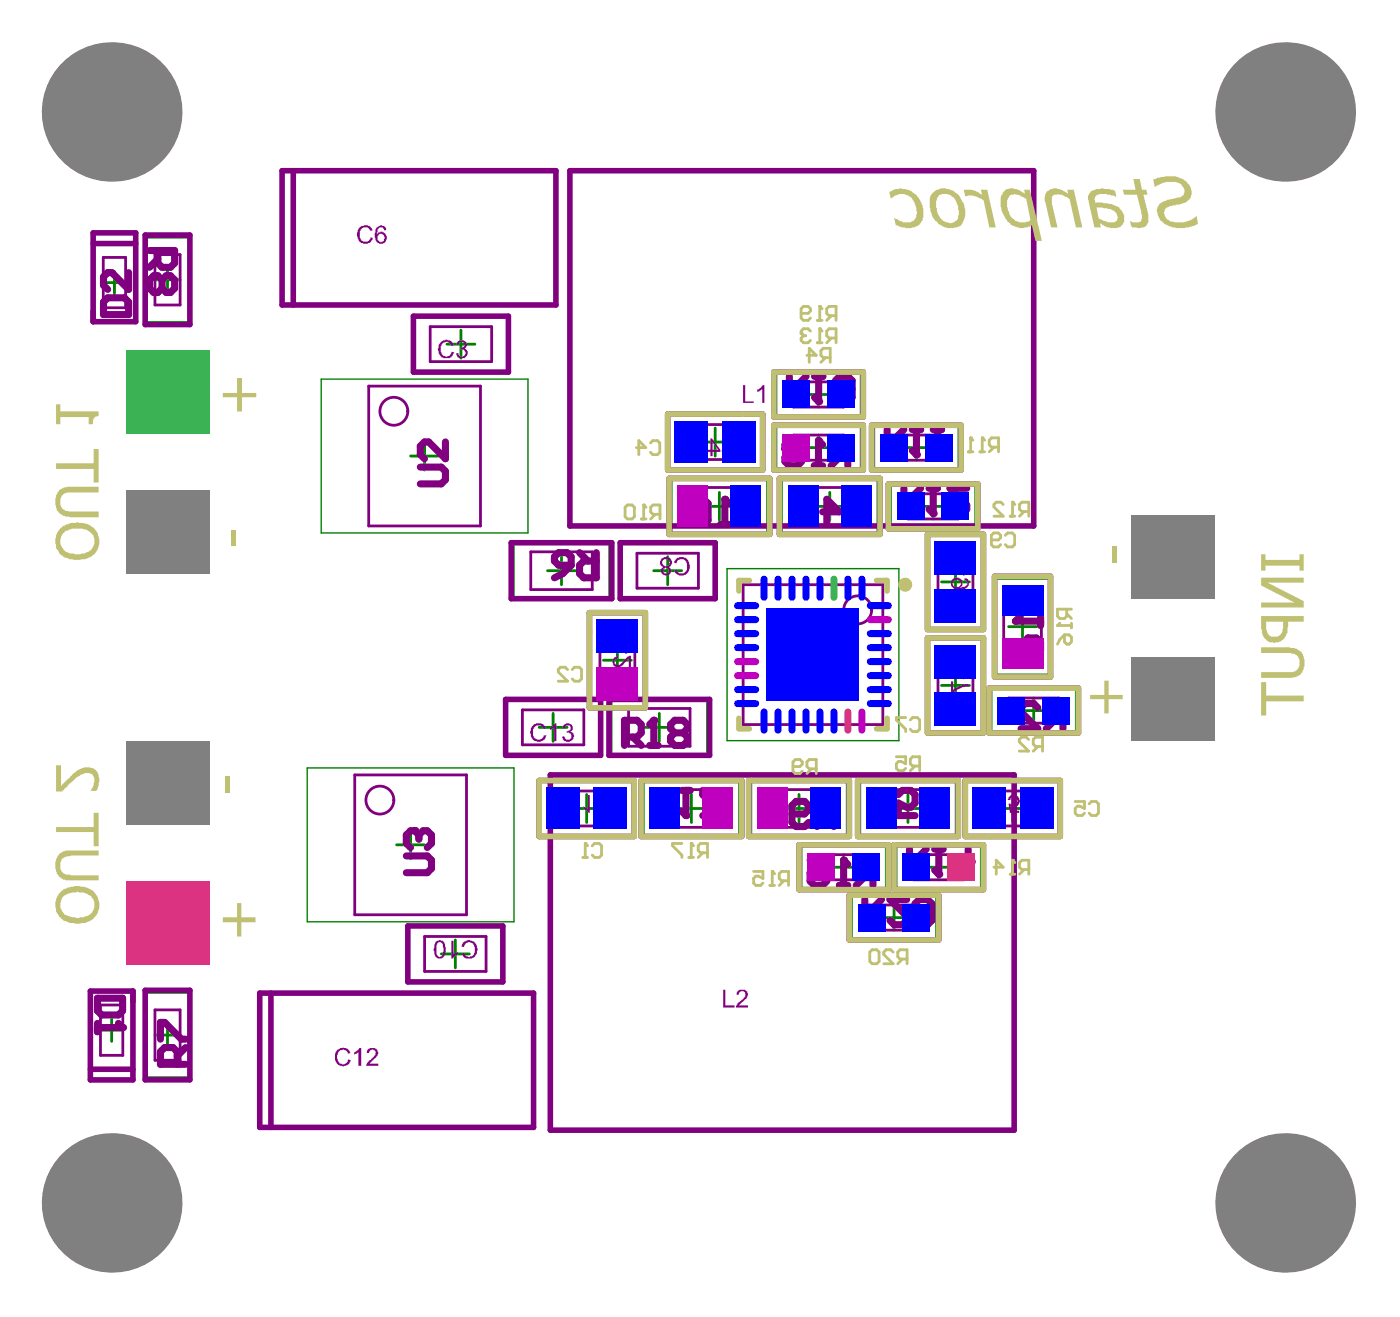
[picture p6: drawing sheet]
<svg xmlns="http://www.w3.org/2000/svg" width="167mm" height="157mm" viewBox="0 0 167 157" stroke-linecap="round" stroke-linejoin="round" font-family="sans-serif">
<g fill="none" stroke="#008000" stroke-width=".33">
<path d="M12.3 33.6h2.6M13.6 32.3v2.6M18.4 33.3h3M19.9 31.8v3M54.8 39.3v3.3M48.8 54.2h3.4M50.5 52.6v3.3M53.2 40.9h3.3M83.4 52.6h3.3M85.1 50.9v3.3M85.6 58.6v3.3M95.9 53.2h3"/>
<path d="M95.9 46.9h3M97.4 45.4v3M97.4 51.7v3M98.7 58.6v3.3M107.5 53.2h3M109 51.7v3M111 58.7v3M65.1 67.9h3.3M66.8 66.2v3.3M71.8 78.5h3.3M73.4 76.9v3.3M77.8 67.9h3.3"/>
<path d="M79.4 66.2v3.3M83.9 60.2h3.3M95 77.9h3.4M96.7 76.2v3.3M97 60.2h3.3M109.5 60.2h3M112 69.2h3.3M113.6 67.5v3.4M113.6 79.9v3.3M120 74.5h3.3M121.6 72.9v3.3M48.8 98.8v3.3"/>
<path d="M64.1 86.5h3.3M65.8 84.8v3.4M68.1 96.2h3.3M69.8 94.5v3.3M76.8 86.5h3.3M78.4 84.8v3.4M80.6 96.2h3.3M82.2 94.5v3.3M93.4 96.2h3.3M95 94.5v3.3M106.3 96.2h3.4M108 94.5v3.3"/>
<path d="M112 81.5h3.3M118.8 96.2h3.3M120.5 94.5v3.3M121.5 84.5h2.9M122.9 83v3M47.2 100.5h3.3M52.5 113.5h3.3M54.2 111.8v3.3M98.9 103.1h2.9M100.3 101.6v3M104.8 109.1h3M106.3 107.6v3"/>
<path d="M110.2 103.1h2.9M111.6 101.6v3M12 122.5h2.6M13.3 121.2v2.7M18.4 123.1h3M19.9 121.6v3"/>
</g>
<g fill="none" stroke="#008000" stroke-width=".17">
<path d="M11.1 29h5v9.3h-5zM17.4 28.3h5v10h-5zM49.2 37.6h11.3v6.7h-11.3zM38.2 45.1h24.6v18.3h-24.6zM79.4 49.2h11.3v6.7h-11.3zM79.9 56.9h11.3v6.7h-11.3zM92.4 44.4h9.9v5h-9.9zM92.4 50.7h9.9v5h-9.9zM93 56.9h11.3v6.7h-11.3zM104 50.7h10v5h-10zM106 57.7h10v5h-10zM61.1 64.6h11.3v6.6h-11.3z"/>
<path d="M70.1 72.9h6.7v11.3h-6.7zM73.8 64.6h11.3v6.6h-11.3zM86.5 67.6h20.4v20.5h-20.4zM110.3 63.6h6.7v11.3h-6.7zM110.3 75.9h6.7v11.3h-6.7zM118.3 68.9h6.6v11.3h-6.6zM36.5 91.3h24.6v18.3h-24.6zM60.1 83.2h11.3v6.6h-11.3zM64.1 92.8h11.3v6.7h-11.3zM72.8 83.2h11.3v6.6h-11.3zM76.6 92.8h11.3v6.7h-11.3zM89.4 92.8h11.3v6.7h-11.3z"/>
<path d="M102.3 92.8h11.3v6.7h-11.3zM114.8 92.8h11.3v6.7h-11.3zM118 82h9.9v5h-9.9zM10.8 117.9h5v9.3h-5zM17.4 118.1h5v10h-5zM48.5 110.1h11.3v6.7h-11.3zM95.4 100.6h9.9v5h-9.9zM101.3 106.6h10v5h-10zM106.7 100.6h9.9v5h-9.9z"/>
</g>
<g fill="none" stroke="#800080" stroke-width=".33">
<path d="M12.3 30.6h2.6v6h-2.6zM18.4 30.3h3v6h-3zM51.2 38.9h7.3v4.1h-7.3zM43.9 45.9h13.2v16.7h-13.2zM81.4 50.5h7.3v4.2h-7.3zM81.9 58h7.3v4.5h-7.3zM94.4 45.4h5.9v3h-5.9zM94.4 51.7h5.9v3h-5.9zM95 58h7.3v4.5h-7.3zM106 51.7h6v3h-6zM108 58.7h6v3h-6zM63.1 65.6h7.3v4.5h-7.3z"/>
<path d="M71.4 74.9h4.1v7.3h-4.1zM75.8 65.8h7.3v4.2h-7.3zM88.4 69.5h16.6v16.7h-16.6zM111.6 65.5h4.1v7.4h-4.1zM111.6 77.9h4.1v7.3h-4.1zM119.4 70.9h4.5v7.3h-4.5zM42.2 92.2h13.3v16.6h-13.3zM62.1 84.4h7.3v4.2h-7.3zM66.1 94.1h7.3v4.1h-7.3zM74.8 84.3h7.3v4.5h-7.3zM78.6 93.9h7.3v4.5h-7.3zM91.4 93.9h7.3v4.5h-7.3z"/>
<path d="M104.3 93.9h7.3v4.5h-7.3zM116.8 94.1h7.3v4.1h-7.3zM120 83h5.9v3h-5.9zM12 119.5h2.6v6h-2.6zM50.5 111.4h7.3v4.1h-7.3zM97.4 101.6h5.9v3h-5.9zM103.3 107.6h6v3h-6zM108.7 101.6h5.9v3h-5.9zM18.4 120.1h3v6h-3z"/>
<circle cx="46.8" cy="48.9" r="1.66"/>
<circle cx="102" cy="72.5" r="1.66"/>
<circle cx="45.2" cy="95.2" r="1.66"/>
</g>
<g fill="none" stroke="#800080" stroke-width=".66">
<path d="M11.1 27.7h5v10.6h-5zM11.1 29h5M17.3 28h5.3v10.6h-5.3zM33.6 20.3h32.5v16h-32.5zM34.9 20.3v16M49.2 37.6h11.3v6.7h-11.3zM67.8 20.3h55.1v42.3h-55.1zM79.4 49.2h11.3v6.7h-11.3zM79.6 56.9h11.9v6.7h-11.9zM92 44.3h10.7v5.3h-10.7zM92 50.6h10.7v5.3h-10.7zM92.7 56.9h12v6.7h-12z"/>
<path d="M103.7 50.6h10.6v5.3h-10.6zM105.7 57.6h10.6v5.3h-10.6zM60.8 64.6h12v6.6h-12zM70.1 72.9h6.7v11.3h-6.7zM73.8 64.6h11.3v6.6h-11.3zM110.3 63.6h6.7v11.3h-6.7zM110.3 75.9h6.7v11.3h-6.7zM118.3 68.5h6.6v12h-6.6zM60.1 83.2h11.3v6.6h-11.3zM64.1 92.8h11.3v6.7h-11.3zM65.5 92.2h55.1v42.2h-55.1zM72.4 83.2h12v6.6h-12z"/>
<path d="M76.3 92.8h11.9v6.7h-11.9zM89 92.8h12v6.7h-12zM102 92.8h12v6.7h-12zM114.8 92.8h11.3v6.7h-11.3zM117.6 81.9h10.7v5.3h-10.7zM10.7 117.9h5.1v10.5h-5.1zM17.3 117.8h5.3v10.6h-5.3zM30.9 118.1h32.6v16h-32.6zM32.2 118.1v16M48.5 110.1h11.3v6.7h-11.3zM95 100.5h10.7v5.3h-10.7zM101 106.5h10.6v5.3h-10.6z"/>
<path d="M106.3 100.5h10.7v5.3h-10.7zM10.7 127.2h5.1"/>
</g>
<g fill="#800080">
<path d="M43 26.9h.2a.75 .75 0 0 1 1 .3l.1 .2-.2 .1a.65 .65 0 0 0-.8-.5 .65 .65 0 0 0-.5 .7v.1a.73 .73 0 0 0 .7 .9 .58 .58 0 0 0 .6-.4v-.1l.3 .1-.1 .1a.94 .94 0 0 1-.8 .6 .94 .94 0 0 1-.9-.4v-.1a1.08 1.08 0 0 1 .4-1.5z"/>
<path d="M88.4 45.8h.2v1.9h1v.2h-1.2z"/>
<path d="M90.1 46.3h.1l.5-.5h.2v2.1h-.2v-1.6l-.6 .3z"/>
<path d="M44.9 27l.3-.2 .3 .1a.43 .43 0 0 1 .4 .5h-.2a.39 .39 0 0 0-.5-.3 .39 .39 0 0 0-.3 .5h-.1v.3l.3-.3a.66 .66 0 0 1 .7 .2 .66 .66 0 0 1 .1 .8l-.1 .2a.73 .73 0 0 1-1.1-.1l-.1-.5v-.5l.1-.1a.46 .46 0 0 1 .2-.6zM45.2 27.8l-.1 .1a.63 .63 0 0 0-.2 .7l.2 .1h.1v.1l.4-.1 .1-.1a.51 .51 0 0 0-.1-.6 .51 .51 0 0 0-.4-.2z"/>
</g>
<path d="M49.3 98.8h-.5l-.5 .5v1l.5 .5M48.3 101.8h2.5l.5 .5v1l-.5 .5h-2.5" fill="none" stroke="#800080" stroke-width=".84"/>
<circle cx="49.3" cy="98.8" r=".42" fill="#800080"/>
<path d="M49.3 98.8l.5 .5M49.8 99.3v.5M49.8 99.3l.5-.5h.5l.5 .5v1l-.5 .5" fill="none" stroke="#800080" stroke-width=".84"/>
<g fill="#800080">
<path d="M40.2 124.8l.2-.1v-.1a1.09 1.09 0 0 1 1.1 .3l.2 .3-.3 .1v-.1l-.2-.2a.61 .61 0 0 0-.6-.1 .61 .61 0 0 0-.4 .5l-.1 .1v.4l.1 .1a.62 .62 0 0 0 .4 .5 .62 .62 0 0 0 .7-.2l.1-.3 .3 .1-.1 .2a.91 .91 0 0 1-1.3 .4 1.21 1.21 0 0 1-.2-1.8z"/>
<path d="M42.1 125.2l.3-.1 .3-.5h.3v2.2h-.4v-1.7l-.1 .2-.3 .1h-.1z"/>
<path d="M43.8 124.7h.1a.72 .72 0 0 1 1.1 .6l-.1 .3-1 .9h1.1v.3h-1.4v-.4l1.1-.9v-.3v-.2l-.2-.1a.43 .43 0 0 0-.6 .3h-.3v-.2z"/>
<path d="M67.5 94.6h.4a.77 .77 0 0 1 1 .6h.1l-.3 .1a.74 .74 0 0 0-1.2-.3v.1a.63 .63 0 0 0-.1 .6 .75 .75 0 0 0 .9 .8v-.1h.2l.1-.3h.3v.2a.92 .92 0 0 1-1.6 0 1.88 1.88 0 0 1-.1-1.3z"/>
<path d="M69.9 94.6h.2v2.1h-.1l-.3-.4-.3-.1v-.3h.1v.1l.3 .1 .1 .2z"/>
<path d="M73.3 76.1a1.25 1.25 0 0 1 1.6 .2 .94 .94 0 0 1-.4 1.4h-.1l-.1-.2a.6 .6 0 0 0 .5-.5 .6 .6 0 0 0-.3-.6 .63 .63 0 0 0-.6-.2 .66 .66 0 0 0-.8 .9l.4 .4-.1 .2a.84 .84 0 0 1-.5-1.1v-.2z"/>
<path d="M73.1 78.2l.4-.2v.3h-.1a.32 .32 0 0 0-.3 .5 .32 .32 0 0 0 .4 .3h.2l.9-1 .4-.1v1.4h-.2v-1.1l-.4 .5a1.82 1.82 0 0 1-1 .6 .79 .79 0 0 1-.5-1.1z"/>
<path d="M52.4 40.6l.4-.1a.91 .91 0 0 1 1.1 .5v.1l-.2 .1-.1-.3-.2-.1a.4 .4 0 0 0-.6-.1 .91 .91 0 0 0-.3 1.3l.1 .1a.51 .51 0 0 0 .7 .2h.1l.2-.1 .1-.4 .3 .1-.3 .6h-.1a1.45 1.45 0 0 1-1.2-.1l-.3-.7 .1-.6z"/>
<path d="M54.4 40.6l.4-.1a.6 .6 0 0 1 .7 .2v.5l-.1 .2h-.2a.59 .59 0 0 1 .4 .5 .59 .59 0 0 1-.3 .6l-.1 .1a.67 .67 0 0 1-.9-.5v-.1h.2a.37 .37 0 0 0 .3 .4 .37 .37 0 0 0 .4-.1 .34 .34 0 0 0 0-.6l-.1-.1h-.3v-.3a.43 .43 0 0 0 .5-.4l-.2-.2a.33 .33 0 0 0-.5 .1l-.1 .3-.2-.1v-.2h.1z"/>
<path d="M86 117.7h.3v1.9h1.1v.2h-1.4z"/>
<path d="M87.8 117.8l.2-.1a.67 .67 0 0 1 1 .7h-.1a.64 .64 0 0 1-.4 .6l-.6 .6h1.1v.2h-1.5l.2-.5 .4-.2 .4-.5a.46 .46 0 0 0 .1-.5 .46 .46 0 0 0-.5-.2l-.1 .1-.1 .3h-.3v-.2z"/>
</g>
<path d="M94.2 96.8h1.5l.5-.5v-.5l-.5-.5h-1l-.5 .5v2l.5 .5h1l.5-.5M98.2 97.3l-1 1M99.2 97.3h-1.5l-.5-.5v-1l.5-.5h1.5v3" fill="none" stroke="#800080" stroke-width=".84"/>
<g fill="#800080">
<path d="M100.7 78h.3v1a.35 .35 0 0 0 .5 .4l.2-.2v-1.2h.3v.9a.54 .54 0 0 1-.2 .6 .54 .54 0 0 1-.6 0l-.2-.2v.2h-.3z"/>
<path d="M99.4 77.4h.2a.87 .87 0 0 0 .6 .5v.3h-.1l-.2-.2h-.1l-.1-.2v1.7h-.3z"/>
</g>
<path d="M108.2 101v3h1.5l.5-.5v-1l-.5-.5h-1.5M110.2 101l-1 1M111.2 101h1M111.7 101v3" fill="none" stroke="#800080" stroke-width=".84"/>
<circle cx="111.7" cy="104" r=".42" fill="#800080"/>
<path d="M111.2 103.5l.5 .5M115.1 101v3l-1.4-1.5h1.9" fill="none" stroke="#800080" stroke-width=".84"/>
<g fill="#800080">
<path d="M118.2 94.6h.1a.91 .91 0 0 1 1.2 .4l.1 .2-.2 .1a.65 .65 0 0 0-.5-.5 .65 .65 0 0 0-.7 .3l-.1 .1v.4h-.1l.1 .3a.68 .68 0 0 0 1 .5l.2-.1v-.2h.3a.91 .91 0 0 1-.9 .7 .91 .91 0 0 1-.9-.8v-.2a1.41 1.41 0 0 1 .4-1.2z"/>
<path d="M120.2 94.6h.3a.55 .55 0 0 1 .5 .1 .7 .7 0 0 1-.1 1.2 .52 .52 0 0 1-.7-.1l.2 .6h.8v.3h-1.1l-.2-1.1h.3a.45 .45 0 0 0 .8-.1v-.1a.47 .47 0 0 0-.2-.5 .47 .47 0 0 0-.5-.1l-.2 .4h-.2v-.4z"/>
<path d="M113.5 66.7h.2a1.19 1.19 0 0 1 1.4 .3l.1 .5a.74 .74 0 0 1-.5 .9v.1h-.2v-.3l.4-.2 .1-.1a.64 .64 0 0 0-.5-1h-.1a.85 .85 0 0 0-1 .4v.1a.4 .4 0 0 0 0 .5l.1 .2 .3 .1-.1 .3-.1-.1a.44 .44 0 0 1-.4-.4l-.1-.1a.98 .98 0 0 1 .4-1.1z"/>
<path d="M113.4 69.1a.41 .41 0 0 1 .7 0 .34 .34 0 0 1 0 .6l-.1 .1a.45 .45 0 0 1-.6-.3h-.1zM113.4 68.8a.82 .82 0 0 0 0 1.2l.2 .1a1.62 1.62 0 0 0 1.3-.1 .79 .79 0 0 0 .3-1h-.1v-.1l-.4-.1v.2h.2l.1 .2a.24 .24 0 0 1 .1 .2 .24 .24 0 0 1-.2 .2l-.2 .2h-.3v.1h-.2v-.1a.51 .51 0 0 0 .3-.7 .44 .44 0 0 0-.5-.3v-.1z"/>
</g>
<path d="M11.6 118.7h3v1.5l-.5 .5h-2l-.5-.5zM11.6 121.7v1M11.6 122.2h3" fill="none" stroke="#800080" stroke-width=".84"/>
<circle cx="14.6" cy="122.2" r=".42" fill="#800080"/>
<path d="M12.8 35.4h2l.5 .5v1.5h-3v-1.5zM15.3 32.4v2l-2-2h-.5l-.5 .5v1l.5 .5M17.8 29.8h3v1.5l-.5 .5h-1l-.5-.5v-1.5M18.8 30.8l-1 1M19.3 33.3l.5-.5h.5l.5 .5v1l-.5 .5h-.5l-.5-.5M19.3 33.3l-.5-.5h-.5l-.5 .5v1l.5 .5h.5l.5-.5M19.3 33.3v1M14.1 121.7l.5 .5M19.1 123.6v-2h.5l2 2h.5M21.1 126.6v-1.5l-.5-.5h-1l-.5 .5v1.5h3M22.1 124.6l-1 1" fill="none" stroke="#800080" stroke-width=".84"/>
<g fill="#800080">
<path d="M55.2 112h.2a.48 .48 0 0 1 .6-.1l.3 .1a1.36 1.36 0 0 1 .3 1.6v.1a.68 .68 0 0 1-.7 .3 .74 .74 0 0 1-.9-.6l.2-.1a.42 .42 0 0 0 .4 .4l.1 .1h.2v-.1a.43 .43 0 0 0 .5-.4h.1a1.11 1.11 0 0 0-.4-1.2h-.1a.59 .59 0 0 0-.8 .5h-.3l.1-.5z"/>
<path d="M53.7 111.9h.2v1.7v-.1l.5-.3v.3l-.3 .2-.2 .3h-.2z"/>
<path d="M63.6 86.1h.1v-.1a.95 .95 0 0 1 1.2 .6l-.2 .1v-.1a.73 .73 0 0 0-1.1-.2 1.52 1.52 0 0 0-.1 1.3h.1a.61 .61 0 0 0 .6 .3 .61 .61 0 0 0 .5-.5h.3h-.1a.58 .58 0 0 1-.6 .6v.1h-.4l-.1-.1h-.2a.98 .98 0 0 1-.5-1.2v-.1a.77 .77 0 0 1 .5-.7z"/>
<path d="M65.4 86.5l.3-.1 .3-.4h.2v2.1h-.3v-1.6l-.3 .2v.1h-.2z"/>
<path d="M67.2 86.1a.6 .6 0 0 1 .7 0 .6 .6 0 0 1 .2 .6l-.2 .3 .2 .2a.33 .33 0 0 1 .1 .5 .42 .42 0 0 1-.4 .4l-.1 .1a.55 .55 0 0 1-.6-.1l-.2-.1v-.3v-.1l.2-.1a.44 .44 0 0 0 .4 .5 .44 .44 0 0 0 .5-.3 .46 .46 0 0 0-.5-.6h-.1v-.1l.3-.1a.34 .34 0 0 0 .1-.5 .34 .34 0 0 0-.5 0l-.1 .2h-.3v-.2z"/>
<path d="M52.2 112.1a1.26 1.26 0 0 0-.3 1.1v.3l.1 .1a.3 .3 0 0 0 .3 .2 .3 .3 0 0 0 .3-.2h.1v-.4h.1v-.5l-.1-.1a.42 .42 0 0 0-.1-.4 .42 .42 0 0 0-.4-.1zM51.8 112l.5-.2 .2 .1a.3 .3 0 0 1 .3 .3h.1v.2a1.53 1.53 0 0 1-.2 1.5 .68 .68 0 0 1-1-.5l-.1-.6 .1-.1v-.4z"/>
</g>
<path d="M86.2 59.4v3M65.9 66.2l.5-.5h1l.5 .5v1h-1.5l-.5-.5zM67.9 67.2l-1 1-1 .5M68.9 65.7l1 1M70.9 65.7v3h-1.5l-.5-.5v-1l.5-.5h1.5M85.7 62.4h1M88.7 61.4l-1 1M89.7 61.4h-1.5l-.5-.5v-1l.5-.5h1.5v3" fill="none" stroke="#800080" stroke-width=".84"/>
<circle cx="86.2" cy="59.4" r=".42" fill="#800080"/>
<path d="M82.7 59.4h1l.5 .5v2l-.5 .5h-1l-.5-.5v-2zM86.2 59.4l.5 .5" fill="none" stroke="#800080" stroke-width=".84"/>
<g fill="#800080">
<path d="M86.1 52.2l.4-.1a.55 .55 0 0 1 .6 .1h.2l.2 .3 .2 .7a1.09 1.09 0 0 1-.7 1.1h-.1a.84 .84 0 0 1-1.1-.7l.3-.1v.1a.68 .68 0 0 0 .9 .4 .68 .68 0 0 0 .4-.9v-.4h-.1a.62 .62 0 0 0-.6-.4 .62 .62 0 0 0-.6 .4h-.3v-.1h.1v-.2z"/>
<path d="M84.7 52.6l.7 .9h-.7zM84.5 52.1v1.4h-.3v.2h.3v.6h.2v-.6h1v-.2l-1-1.4z"/>
</g>
<path d="M96.8 55.4h1M97.3 52.4v3M99.8 54.4l-1 1M100.8 54.4h-1.5l-.5-.5v-1l.5-.5h1.5v3" fill="none" stroke="#800080" stroke-width=".84"/>
<circle cx="97.3" cy="52.4" r=".42" fill="#800080"/>
<path d="M95.4 52.9l-.5-.5h-1l-.5 .5v.5M97.3 52.4l.5 .5" fill="none" stroke="#800080" stroke-width=".84"/>
<circle cx="93.4" cy="53.4" r=".42" fill="#800080"/>
<path d="M93.4 53.4l.5 .5M93.9 53.9h.5M93.9 53.9l-.5 .5v.5l.5 .5h1l.5-.5M97.8 60.9h2l-1.5-1.5v3M101.8 61.4l-1 1M102.8 61.4h-1.5l-.5-.5v-1l.5-.5h1.5v3" fill="none" stroke="#800080" stroke-width=".84"/>
<g fill="#800080">
<path d="M80.5 66.3h.3a.92 .92 0 0 1 1.2 .8 1 1 0 0 1-.4 1.2 1 1 0 0 1-1.2 0l-.2-.4 .2-.1a.65 .65 0 0 0 .8 .4 .65 .65 0 0 0 .5-.7 .78 .78 0 0 0-.6-1h-.1a.58 .58 0 0 0-.6 .4v.1l-.2-.1v-.1z"/>
<path d="M78.9 67.6v.2h-.1a.34 .34 0 0 0 .5 .4 .3 .3 0 0 0 .2-.4 .3 .3 0 0 0-.2-.3 .3 .3 0 0 0-.3 .1zM78.8 66.6a.46 .46 0 0 0 .2 .6 .46 .46 0 0 0 .6-.1v-.2h.1l-.1-.1a.45 .45 0 0 0-.8-.2zM78.7 66.4a.81 .81 0 0 1 1.2 .2 .58 .58 0 0 1-.3 .8h-.1l.1 .1a.44 .44 0 0 1 .2 .6l-.2 .2a.48 .48 0 0 1-.7 .1l-.2-.3a.36 .36 0 0 1 .1-.6l.1-.1h-.2v-.1a.51 .51 0 0 1 0-.8z"/>
</g>
<path d="M93.9 44.8v3h1.5l.5-.5v-1l-.5-.5h-1.5M95.9 44.8l-1 1M96.9 44.8h1M97.4 44.8v3" fill="none" stroke="#800080" stroke-width=".84"/>
<circle cx="97.4" cy="47.8" r=".42" fill="#800080"/>
<path d="M96.9 47.3l.5 .5M99.4 45.3l.5-.5h1l.5 .5v2l-.5 .5h-1l-.5-.5v-.5l.5-.5h1.5" fill="none" stroke="#800080" stroke-width=".84"/>
<g fill="#800080">
<path d="M113.5 79a1.54 1.54 0 0 1 1.6 .3v.1a1.38 1.38 0 0 1 0 1.1l-.6 .3v-.3l.2-.1a.66 .66 0 0 0 .4-.6h-.1v-.2a.88 .88 0 0 0-1.4-.2 .58 .58 0 0 0-.3 .6 .58 .58 0 0 0 .5 .5l-.1 .2-.3-.1a.92 .92 0 0 1-.3-1.1z"/>
<path d="M113.1 81h.3v1.1l.4-.3a2.16 2.16 0 0 1 1.4-.4v-.1v.3h-.2a2.39 2.39 0 0 0-1.4 .6l-.2 .2h-.3z"/>
</g>
<path d="M105.5 51.1v3h1.5l.5-.5v-1l-.5-.5h-1.5M107.5 51.1l-1 1M108.5 51.1h1M109 51.1v3M123.4 84.2l-.5-.5h-1l-.5 .5v.5l2 2h-2M125.4 85.7l-1 1M126.4 85.7h-1.5l-.5-.5v-1l.5-.5h1.5v3" fill="none" stroke="#800080" stroke-width=".84"/>
<circle cx="109" cy="54.1" r=".42" fill="#800080"/>
<path d="M108.5 53.6l.5 .5M111 51.1h1M111.5 51.1v3" fill="none" stroke="#800080" stroke-width=".84"/>
<circle cx="111.5" cy="54.1" r=".42" fill="#800080"/>
<path d="M107.5 58.1v3h1.5l.5-.5v-1l-.5-.5h-1.5M109.5 58.1l-1 1M110.5 58.1h1M111 53.6l.5 .5M111 58.1v3" fill="none" stroke="#800080" stroke-width=".84"/>
<circle cx="111" cy="61.1" r=".42" fill="#800080"/>
<path d="M115 58.1h-2l2 2v.5l-.5 .5h-1l-.5-.5M110.5 60.6l.5 .5M120.8 73.9h3M122.8 70.4v1.5l-.5 .5h-1l-.5-.5v-1.5h3M122.8 71.4l1 1M123.8 73.4v1" fill="none" stroke="#800080" stroke-width=".84"/>
<circle cx="120.8" cy="73.9" r=".42" fill="#800080"/>
<path d="M121.3 73.4l-.5 .5M122.3 75.9l-1 1-.5 1M122.3 75.9h1l.5 .5v1l-.5 .5h-.5l-.5-.5zM99.8 105.3h1M100.3 102.3v3M102.8 104.3l-1 1M103.8 104.3h-1.5l-.5-.5v-1l.5-.5h1.5v3" fill="none" stroke="#800080" stroke-width=".84"/>
<circle cx="100.3" cy="102.3" r=".42" fill="#800080"/>
<g fill="none" stroke="#800080" stroke-width=".84">
<path d="M78.1 94v3h1.5l.5-.5v-1l-.5-.5h-1.5M80.1 94l-1 1M81.1 94h1M81.6 94v3M103.9 94v3h1.4l.5-.5v-1l-.5-.5h-1.4M105.8 94l-1 1M106.8 94.5l.5-.5h1l.5 .5v1l-.5 .5h-.5l-1-.5v1.5h2M96.4 102.3h1.9v1.5l-1-.5h-.5l-.4 .5v1l.4 .5h1l.5-.5M100.3 102.3l.5 .5M102.9 107v3h1.4l.5-.5v-1l-.5-.5h-1.4M104.8 107l-.9 1M107.8 107h-2l2 2v.5l-.5 .5h-1l-.5-.5"/>
<path d="M109.3 107h1l.5 .5v2l-.5 .5h-1l-.5-.5v-2z"/>
</g>
<circle cx="81.6" cy="97" r=".42" fill="#800080"/>
<path d="M74.3 87.7h1.5l.5-.5v-1l-.5-.5h-1.5v3M75.3 87.7l1 1M77.3 88.7h1M77.8 85.7v3M81.1 96.5l.5 .5M83.6 94v.5l2 2v.5h-2" fill="none" stroke="#800080" stroke-width=".84"/>
<circle cx="77.8" cy="85.7" r=".42" fill="#800080"/>
<path d="M50 55.6h2.5l.5 .5v1l-.5 .5h-2.5M53 52.6v2l-2-2h-.5l-.5 .5v1l.5 .5M77.8 85.7l-.5 .5M80.3 87.2l-.5-.5v-.5l.5-.5h1l.4 .5v.5l-.4 .5M80.3 87.2l-.5 .5v.5l.5 .5h1l.4-.5v-.5l-.4-.5M80.3 87.2h1" fill="none" stroke="#800080" stroke-width=".84"/>
<g fill="none" stroke="#c0c073" stroke-width=".66">
<path d="M79.4 49.2h11.3v6.7h-11.3zM79.6 56.9h11.9v6.7h-11.9zM92 44.3h10.7v5.3h-10.7zM92 50.6h10.7v5.3h-10.7zM92.7 56.9h12v6.7h-12zM103.7 50.6h10.6v5.3h-10.6zM105.7 57.6h10.6v5.3h-10.6zM70.1 72.9h6.7v11.3h-6.7zM89.1 69h-1.2v1.3M104.3 69h1.2v1.3M110.3 63.6h6.7v11.3h-6.7zM110.3 75.9h6.7v11.3h-6.7z"/>
<path d="M118.3 68.5h6.6v12h-6.6zM64.1 92.8h11.3v6.7h-11.3zM76.3 92.8h11.9v6.7h-11.9zM87.9 85.4v1.3h1.2M89 92.8h12v6.7h-12zM102 92.8h12v6.7h-12zM105.5 85.4v1.3h-1.2M114.8 92.8h11.3v6.7h-11.3zM117.6 81.9h10.7v5.3h-10.7zM95 100.5h10.7v5.3h-10.7zM101 106.5h10.6v5.3h-10.6zM106.3 100.5h10.7v5.3h-10.7z"/>
</g>
<path d="M27.5 63h.6v1.9h-.6z" fill="#c0c073"/>
<path d="M91.6 105.3h.5M91.8 103.6v1.7M93.2 104.7l-.5 .6M93.8 104.7h-.8l-.3-.2v-.6l.3-.3h.8v1.7" fill="none" stroke="#c0c073" stroke-width=".33"/>
<circle cx="91.8" cy="103.6" r=".17" fill="#c0c073"/>
<path d="M97.2 38.1h.6M97.5 36.4v1.7M98.9 37.5l-.6 .6M99.4 37.5h-.8l-.3-.2v-.6l.3-.3h.8v1.7M96 42.3h1.1l-.8-.9v1.7M98.2 42.5l-.6 .6M98.7 42.5h-.8l-.3-.2v-.6l.3-.3h.8v1.7M89.6 103.6h1.1v.9l-.5-.3h-.3l-.3 .3v.5l.3 .3h.6l.2-.3M91.8 103.6l.3 .3" fill="none" stroke="#c0c073" stroke-width=".33"/>
<circle cx="97.5" cy="36.4" r=".17" fill="#c0c073"/>
<path d="M95.3 37.3h.8l.3-.3v-.3l-.3-.3h-.5l-.3 .3v1.1l.3 .3h.5l.3-.3M97.5 36.4l.3 .3M117.9 64.2h.8l.3-.3v-.2l-.3-.3h-.5l-.3 .3v1.1l.3 .2h.5l.3-.2M119.6 63.7l.2-.3h.6l.3 .3v1.1l-.3 .2h-.6l-.2-.2" fill="none" stroke="#c0c073" stroke-width=".33"/>
<g fill="#c0c073">
<path d="M131.3 81h.6v1.6h1.6v.6h-1.6v1.6h-.6v-1.6h-1.6v-.6h1.6z"/>
<path d="M26.8 92.3h.5v1.9h-.5z"/>
</g>
<path d="M69.3 102h.6M69.6 100.3v1.7M70.4 100.6l.3-.3h.6l.2 .3v1.1l-.2 .3h-.6l-.3-.3" fill="none" stroke="#c0c073" stroke-width=".33"/>
<circle cx="69.6" cy="100.3" r=".17" fill="#c0c073"/>
<path d="M97.5 39.1v1.7M75.7 53.2h1.1l-.8-.8v1.7M77.4 52.7l.2-.3h.6l.3 .3v1.1l-.3 .3h-.6l-.2-.3M97.2 40.8h.6M98.9 40.2l-.6 .6M99.4 40.2h-.8l-.3-.3v-.5l.3-.3h.8v1.7M69.6 100.3l.3 .3" fill="none" stroke="#c0c073" stroke-width=".33"/>
<circle cx="97.5" cy="39.1" r=".17" fill="#c0c073"/>
<path d="M96.4 39.4l-.3-.3h-.5l-.3 .3v.3M97.5 39.1l.3 .3" fill="none" stroke="#c0c073" stroke-width=".33"/>
<circle cx="95.3" cy="39.7" r=".17" fill="#c0c073"/>
<path d="M95.3 39.7l.3 .2M95.6 39.9h.2M95.6 39.9l-.3 .3v.3l.3 .3h.5l.3-.3M116.5 53.7h.6M116.8 52.1v1.6M118.2 53.2l-.5 .5M118.8 53.2h-.9l-.2-.3v-.5l.2-.3h.9v1.6" fill="none" stroke="#c0c073" stroke-width=".33"/>
<circle cx="116.8" cy="52.1" r=".17" fill="#c0c073"/>
<path d="M115.2 53.7h.5M115.4 52.1v1.6M116.8 52.1l.3 .3" fill="none" stroke="#c0c073" stroke-width=".33"/>
<circle cx="115.4" cy="52.1" r=".17" fill="#c0c073"/>
<path d="M115.4 52.1l.3 .3" fill="none" stroke="#c0c073" stroke-width=".33"/>
<g fill="#c0c073">
<path d="M132.3 65h.6v1.9h-.6z"/>
<path d="M7 101.6l.2-.1a1.65 1.65 0 0 1 1.4-.3h3.1v.5h-3.3l-.2 .1a1.08 1.08 0 0 0-1 .8v.2a.99 .99 0 0 0 1.2 1.2v.1h3.3v.6h-3.7a1.6 1.6 0 0 1-1.4-1.7 1.43 1.43 0 0 1 .2-1.1z"/>
<path d="M6.7 98.4h4.4v-1.7h.6v3.9h-.6v-1.6h-4.4z"/>
<path d="M6.7 91h.6v2.5l1.2-1.2a2.4 2.4 0 0 1 2.6-.9 1.65 1.65 0 0 1 .6 1.9l-.2 .8h-.7a2.61 2.61 0 0 0 .4-1.6l-.1-.1a.84 .84 0 0 0-1.3-.3h-.2l-1 .8-1.2 1.2h-.7z"/>
<path d="M7.7 106.5l.2-.1a3.7 3.7 0 0 1 2.1-.3l.1 .1a1.45 1.45 0 0 1 .9 2.3l-.4 .3a3.4 3.4 0 0 1-2 .3l-.5-.2a.64 .64 0 0 1-.6-.4l-.1-.1a1.47 1.47 0 0 1 .3-1.9zM7.2 106.1a2.11 2.11 0 0 0-.5 2.2l.1 .3a2.37 2.37 0 0 0 1.6 1.2h.4a3.1 3.1 0 0 0 2.3-.5 2.46 2.46 0 0 0 .5-2.6v-.1a1.98 1.98 0 0 0-1.8-1.1h-.2a2.9 2.9 0 0 0-2.2 .4z"/>
</g>
<path d="M125.8 74.4h1.6M126.9 72.5v.8l-.3 .3h-.6l-.2-.3v-.8h1.6M126.9 73l.5 .6M127.4 74.1v.6" fill="none" stroke="#c0c073" stroke-width=".33"/>
<circle cx="125.8" cy="74.4" r=".17" fill="#c0c073"/>
<path d="M126 74.1l-.2 .3M126.6 75.5l-.6 .6-.2 .5M126.6 75.5h.6l.2 .3v.5l-.2 .3h-.3l-.3-.3z" fill="none" stroke="#c0c073" stroke-width=".33"/>
<g fill="#c0c073">
<path d="M7 58.3l.6-.3 .4-.1h3.7v.7h-3.5a1.08 1.08 0 0 0-1 .7v.1a1.05 1.05 0 0 0 .7 1.4h.3h3.5v.7h-3.3l-.2-.1a.86 .86 0 0 1-.9-.2l-.3-.2a2.29 2.29 0 0 1-.1-2.5h.1z"/>
<path d="M6.7 55.1h4.4v-1.7h.6v4h-.6v-1.6h-4.4z"/>
<path d="M6.7 48.1h.5v.8h4.5v.5l-.3 .1a.72 .72 0 0 0-.3 .8v.2h-.5v-.9h-3.4v.9h-.5z"/>
<path d="M28.2 107.4h.5v1.7h1.7v.6h-1.7v1.7h-.5v-1.7h-1.7v-.6h1.7z"/>
<path d="M7.7 63.2l.2-.1a3.2 3.2 0 0 1 2.1-.1 1.04 1.04 0 0 1 .8 .4 1.27 1.27 0 0 1 .3 1.5v.2a1.63 1.63 0 0 1-1.4 .7 1.23 1.23 0 0 1-.9 0 .87 .87 0 0 1-.8-.1 1.42 1.42 0 0 1-.7-2zM7.2 62.8v.1a2.19 2.19 0 0 0 .6 3.4h.1a2.86 2.86 0 0 0 2.1 .2 2.2 2.2 0 0 0 1.6-1.3 2.22 2.22 0 0 0-2.1-3l-.3-.1-.2 .1a1.38 1.38 0 0 0-1 .2l-.5 .1z"/>
</g>
<path d="M94.3 91.2h.8l.3-.3v-.3l-.3-.3h-.5l-.3 .3v1.1l.3 .3h.5l.3-.3M96.5 91.4l-.5 .6M97.1 91.4h-.9l-.2-.2v-.6l.2-.3h.9v1.7M120.2 104h.5M120.4 102.3v1.7M121.8 103.4l-.5 .6M122.4 103.4h-.9l-.2-.3v-.5l.2-.3h.9v1.7" fill="none" stroke="#c0c073" stroke-width=".33"/>
<circle cx="120.4" cy="102.3" r=".17" fill="#c0c073"/>
<path d="M106.6 90h1.1v.8l-.5-.2h-.3l-.3 .2v.6l.3 .3h.5l.3-.3M108.8 91.1l-.5 .6M109.4 91.1h-.9l-.2-.3v-.5l.2-.3h.9v1.7M122.3 87.9l-.2-.2h-.6l-.3 .2v.3l1.1 1.1h-1.1M123.4 88.8l-.5 .5M124 88.8h-.8l-.3-.3v-.6l.3-.2h.8v1.6M127.9 95.3h1.1v.9l-.6-.3h-.2l-.3 .3v.5l.3 .3h.5l.3-.3M129.5 95.6l.3-.3h.6l.2 .3v1.1l-.2 .3h-.6l-.3-.3M118.2 103.1h1.1l-.8-.8v1.7M120.4 102.3l.3 .3" fill="none" stroke="#c0c073" stroke-width=".33"/>
<path d="M28.2 45h.6v1.7h1.7v.5h-1.7v1.7h-.6v-1.7h-1.7v-.5h1.7z" fill="#c0c073"/>
<path d="M67.5 79.6l-.3-.2h-.5l-.3 .2v.3l1.1 1.1h-1.1M68.1 79.6l.2-.2h.6l.3 .2v1.1l-.3 .3h-.6l-.2-.3M81.9 102h.6M82.2 100.3v1.7M83.6 101.4l-.6 .6M84.1 101.4h-.8l-.3-.3v-.5l.3-.3h.8v1.7" fill="none" stroke="#c0c073" stroke-width=".33"/>
<circle cx="82.2" cy="100.3" r=".17" fill="#c0c073"/>
<path d="M120.4 59.7v1.7M120.2 61.4h.5M121.8 60.8l-.5 .6M122.4 60.8h-.9l-.2-.2v-.6l.2-.3h.9v1.7M107.7 85.3h-1.1v.3l1.1 1.1v.3M108.3 85.6l.2-.3h.6l.3 .3v1.1l-.3 .3h-.6l-.2-.3M81.1 100.3h-1.1v.3l1.1 1.1v.3M82.2 100.3l.3 .3" fill="none" stroke="#c0c073" stroke-width=".33"/>
<circle cx="120.4" cy="59.7" r=".17" fill="#c0c073"/>
<path d="M120.4 59.7l.3 .3M119.3 60l-.3-.3h-.5l-.3 .3v.3l1.1 1.1h-1.1" fill="none" stroke="#c0c073" stroke-width=".33"/>
<g fill="#c0c073">
<path d="M150 65.9h.5v.7h4.1v-.7h.5v2h-.5v-.6h-4.1v.6h-.5z"/>
<path d="M150 68.7h5.1v.6h-4.3l4.3 2.2v.8h-5.1v-.6h4l-4-2.1z"/>
<path d="M150 77h3.4l.1 .1a.86 .86 0 0 1 .9 .2l.3 .2a2.37 2.37 0 0 1 0 2.7l-.6 .3-.4 .1h-3.7v-.7h3.5a1.08 1.08 0 0 0 1.1-.7v-.1a1.05 1.05 0 0 0-.8-1.4h-.3h-3.5z"/>
<path d="M150 81.1h.6v1.6h4.5v.7h-4.5v1.7h-.6z"/>
<path d="M150.6 73.9h2v.8l-.1 .2a.95 .95 0 0 1-1.2 .8h-.1a1.21 1.21 0 0 1-.6-1.1zM150 73.3v1.5l.1 .1a1.61 1.61 0 0 0 .9 1.5 1.94 1.94 0 0 0 1.7-.4l.3-.4v-.3h.1l.1-1.4h1.9v-.6z"/>
</g>
<path d="M76.3 61.7h.5M76.6 60.1v1.6M77.9 61.2l-.5 .5M78.5 61.2h-.8l-.3-.3v-.6l.3-.2h.8v1.6" fill="none" stroke="#c0c073" stroke-width=".33"/>
<circle cx="76.6" cy="60.1" r=".17" fill="#c0c073"/>
<path d="M74.6 60.1h.6l.3 .2v1.1l-.3 .3h-.6l-.3-.3v-1.1zM76.6 60.1l.2 .2M103.7 113h.6l.3 .2v1.1l-.3 .3h-.6l-.2-.3v-1.1zM106.2 113.2l-.3-.2h-.5l-.3 .2v.3l1.1 1.1h-1.1M107.3 114.1l-.5 .5M107.9 114.1h-.8l-.3-.3v-.6l.3-.2h.8v1.6" fill="none" stroke="#c0c073" stroke-width=".33"/>
<g fill="#c0c073">
<path d="M137.3 21.3a6 6 0 0 1 2.5-.3h.2a2.07 2.07 0 0 1 1.7 1.9 1.38 1.38 0 0 1-.9 1.3l-1.7 .3a.74 .74 0 0 0-.6 .7h-.1a1.27 1.27 0 0 0 1 1.2 3.2 3.2 0 0 0 2.6-.5l.3-.2 .2 .9-.2 .1a4.1 4.1 0 0 1-3.8-.1l-.1-.1a1.85 1.85 0 0 1-.7-1.9l.1-.1a2.05 2.05 0 0 1 1.3-.8l.9-.2a.81 .81 0 0 0 .8-.4 1.13 1.13 0 0 0-1.3-1.5h-.1a3.3 3.3 0 0 0-2 .6h-.1l-.1-.8z"/>
<path d="M134.8 21.3h.8l.2 1.3h.5l.2 .6h-.5l.6 2.3v.4a.93 .93 0 0 1-.7 1.1l-.3 .1-1-.1-.2-.7a.96 .96 0 0 0 .8 .2h.3a.68 .68 0 0 0 .3-.7l-.6-2.6h-1.5l-.2-.6h1.6z"/>
<path d="M124.5 22.7l.3-.1a1.27 1.27 0 0 1 1.3 0h.2l.7 .5v-.5h.7l1 4.4h-.7l-.8-3.3-.3-.3-.4-.1v-.1h-.5a.93 .93 0 0 0-.9 .2v.9l.1 .1 .6 2.6h-.8l-.7-2.9a1.55 1.55 0 0 1 .2-1.4z"/>
<path d="M114.6 22.6a3.3 3.3 0 0 1 2.2 .6l-.1-.6h.7l1 4.4h-.7l-.7-3.2-.8-.4-.5-.2-.9 .1z"/>
<path d="M105.8 22.8l.7-.3a2.8 2.8 0 0 1 3.3 2.9 1.59 1.59 0 0 1-1.6 1.7l-1-.1-.7-.2-.1-.9 .5 .3a1.89 1.89 0 0 0 1.7 .1l.3-.4a2.46 2.46 0 0 0-.3-2.1 .78 .78 0 0 0-.6-.6l-.5-.1a1.81 1.81 0 0 0-1.5 .5h-.1z"/>
<path d="M130.4 24.7h.7l.8 .1a1.16 1.16 0 0 1 1 1.1l-.1 .4a1.36 1.36 0 0 1-1.4 0h-.1l-.6-.4zM129.7 22.7v.1a1.03 1.03 0 0 0-.2 1.2l.7 3h.7l-.1-.5a2.8 2.8 0 0 0 1.6 .6h.5a1.19 1.19 0 0 0 .6-1.8v-.2a2.49 2.49 0 0 0-2.1-.9l-.3-.1h-.9v-.3v-.1v-.3a.99 .99 0 0 1 .9-.3h.5l1.2 .3-.2-.7-.2-.1-1.5-.2v.1h-.5z"/>
<path d="M119.6 22.6a1.74 1.74 0 0 0-.6 1.7v.3a3.9 3.9 0 0 0 1.4 2.2l.1 .1a2.14 2.14 0 0 0 2.1 0l.1-.1 .5 1.9h.7l-1.4-6.1h-.7l.1 .4h-.1a2.19 2.19 0 0 0-2.2-.4zM120.1 23.2l.5-.1 .5 .1 1 .5 .5 2.5a1.73 1.73 0 0 1-2.6-.8l-.1-.3a1.8 1.8 0 0 1 .2-1.9z"/>
<path d="M111.8 23.2l.4-.1a1.69 1.69 0 0 1 1.8 1.7v.2v.8a.9 .9 0 0 1-.8 .7h-.2a1.76 1.76 0 0 1-1.4-1l-.2-.4-.1-.8a1.82 1.82 0 0 1 .4-1.1zM110.9 22.9a2.34 2.34 0 0 0-.2 1.9 2.57 2.57 0 0 0 1.4 2.1v.1h.2a2.01 2.01 0 0 0 2.2-.4 2.92 2.92 0 0 0-.3-3.1 2.22 2.22 0 0 0-2.4-1l-.4 .1z"/>
</g>
<circle cx="107.7" cy="69.5" r=".42" fill="none" stroke="#c0c073" stroke-width=".83"/>
<g fill="#808080">
<circle cx="13.3" cy="143.1" r="8.3"/>
<circle cx="13.3" cy="13.3" r="8.3"/>
</g>
<g fill="#808080">
<path d="M134.6 78.2h9.9v10h-9.9z" fill-rule="evenodd"/>
<path d="M134.6 61.2h9.9v10h-9.9z" fill-rule="evenodd"/>
</g>
<path d="M14.9 104.8h10v10h-10z" fill-rule="evenodd" fill="#db3381"/>
<g fill="#808080">
<path d="M14.9 88.2h10v10h-10z" fill-rule="evenodd"/>
<path d="M14.9 58.2h10v10h-10z" fill-rule="evenodd"/>
</g>
<path d="M14.9 41.6h10v10h-10z" fill-rule="evenodd" fill="#3bb253"/>
<g fill="#808080">
<circle cx="152.9" cy="143.1" r="8.3"/>
<circle cx="152.9" cy="13.3" r="8.3"/>
</g>
<path d="M90 93.7h3.7v5h-3.7z" fill-rule="evenodd" fill="#bf00bf"/>
<path d="M90.9 68.9v2.1M92.5 68.9v2.1" fill="none" stroke="#00f" stroke-width=".83"/>
<path d="M96 101.5h3.4v3.3h-3.4z" fill-rule="evenodd" fill="#bf00bf"/>
<path d="M96.4 93.7h3.6v5h-3.6z" fill-rule="evenodd" fill="#00f"/>
<path d="M99.2 68.9v2.1" fill="none" stroke="#3bb253" stroke-width=".83"/>
<path d="M95.9 68.9v2.1M97.5 68.9v2.1" fill="none" stroke="#00f" stroke-width=".83"/>
<g fill="#00f">
<path d="M102 107.5h3.3v3.3h-3.3z" fill-rule="evenodd"/>
<path d="M103 93.7h3.7v5h-3.7z" fill-rule="evenodd"/>
</g>
<path d="M102.5 68.9v2.1M103.5 78.7h2.2M103.5 77h2.2M103.5 75.4h2.2M103.5 72h2.2M103.5 83.7h2.2M103.5 82h2.2" fill="none" stroke="#00f" stroke-width=".83"/>
<path d="M103.5 73.7h2.2" fill="none" stroke="#bf00bf" stroke-width=".83"/>
<g fill="#00f">
<path d="M109.3 93.7h3.7v5h-3.7z" fill-rule="evenodd"/>
<path d="M115.6 93.7h4v5h-4z" fill-rule="evenodd"/>
<path d="M123.9 82.8h3.4v3.4h-3.4z" fill-rule="evenodd"/>
</g>
<path d="M90.9 84.7v2.1M92.5 84.7v2.1M95.9 84.7v2.1M97.5 84.7v2.1M99.2 84.7v2.1M103.5 80.4h2.2" fill="none" stroke="#00f" stroke-width=".83"/>
<path d="M102.5 84.7v2.1" fill="none" stroke="#bf00bf" stroke-width=".83"/>
<g fill="#00f">
<path d="M110 51.6h3.3v3.3h-3.3z" fill-rule="evenodd"/>
<path d="M65 93.7h3.9v5h-3.9z" fill-rule="evenodd"/>
<path d="M70.6 93.7h4v5h-4z" fill-rule="evenodd"/>
<path d="M70.9 73.7h5v4h-5z" fill-rule="evenodd"/>
</g>
<path d="M83.6 93.7h3.6v5h-3.6z" fill-rule="evenodd" fill="#bf00bf"/>
<path d="M87.7 73.7h2.2M87.7 75.4h2.2M87.7 77h2.2M87.7 72h2.2M94.2 68.9v2.1M100.8 68.9v2.1M87.7 82h2.2M87.7 83.7h2.2" fill="none" stroke="#00f" stroke-width=".83"/>
<path d="M87.7 78.7h2.2" fill="none" stroke="#bf00bf" stroke-width=".83"/>
<g fill="#00f">
<path d="M107.3 107.5h3.4v3.3h-3.4z" fill-rule="evenodd"/>
<path d="M107.3 101.5h3.4v3.3h-3.4z" fill-rule="evenodd"/>
</g>
<path d="M112.6 101.5h3.4v3.3h-3.4z" fill-rule="evenodd" fill="#db3381"/>
<g fill="#00f">
<path d="M121.3 93.7h4v5h-4z" fill-rule="evenodd"/>
<path d="M118.6 82.8h3.4v3.4h-3.4z" fill-rule="evenodd"/>
</g>
<path d="M70.9 79.4h5v3.9h-5z" fill-rule="evenodd" fill="#bf00bf"/>
<path d="M87.7 80.4h2.2" fill="none" stroke="#bf00bf" stroke-width=".83"/>
<path d="M94.2 84.7v2.1" fill="none" stroke="#00f" stroke-width=".83"/>
<path d="M100.8 84.7v2.1" fill="none" stroke="#db3381" stroke-width=".83"/>
<path d="M86.9 57.7h3.6v5h-3.6z" fill-rule="evenodd" fill="#00f"/>
<path d="M80.6 57.7h3.6v5h-3.6z" fill-rule="evenodd" fill="#bf00bf"/>
<g fill="#00f">
<path d="M85.9 50.1h4v5h-4z" fill-rule="evenodd"/>
<path d="M80.2 50.1h4v5h-4z" fill-rule="evenodd"/>
<path d="M98.4 51.6h3.3v3.3h-3.3z" fill-rule="evenodd"/>
</g>
<path d="M93 51.6h3.4v3.3h-3.4z" fill-rule="evenodd" fill="#bf00bf"/>
<g fill="#00f">
<path d="M100 57.7h3.7v5h-3.7z" fill-rule="evenodd"/>
<path d="M93.7 57.7h3.7v5h-3.7z" fill-rule="evenodd"/>
<path d="M93 45.3h3.4v3.3h-3.4z" fill-rule="evenodd"/>
<path d="M98.4 45.3h3.3v3.3h-3.3z" fill-rule="evenodd"/>
<path d="M111.1 82.3h5v4h-5z" fill-rule="evenodd"/>
<path d="M106.7 58.6h3.3v3.3h-3.3z" fill-rule="evenodd"/>
<path d="M112 58.6h3.3v3.3h-3.3z" fill-rule="evenodd"/>
<path d="M111.1 64.4h5v4h-5z" fill-rule="evenodd"/>
<path d="M111.1 70h5v4h-5z" fill-rule="evenodd"/>
<path d="M119.1 69.5h5v3.7h-5z" fill-rule="evenodd"/>
<path d="M91.2 72.4h11v10.9h-11z" fill-rule="evenodd"/>
<path d="M111.1 76.7h5v4h-5z" fill-rule="evenodd"/>
</g>
<path d="M119.1 75.9h5v3.6h-5z" fill-rule="evenodd" fill="#bf00bf"/>
<g fill="#00f">
<path d="M101.3 101.5h3.4v3.3h-3.4z" fill-rule="evenodd"/>
<path d="M77.3 93.7h3.6v5h-3.6z" fill-rule="evenodd"/>
<path d="M104.7 51.6h3.3v3.3h-3.3z" fill-rule="evenodd"/>
</g>
</svg>
